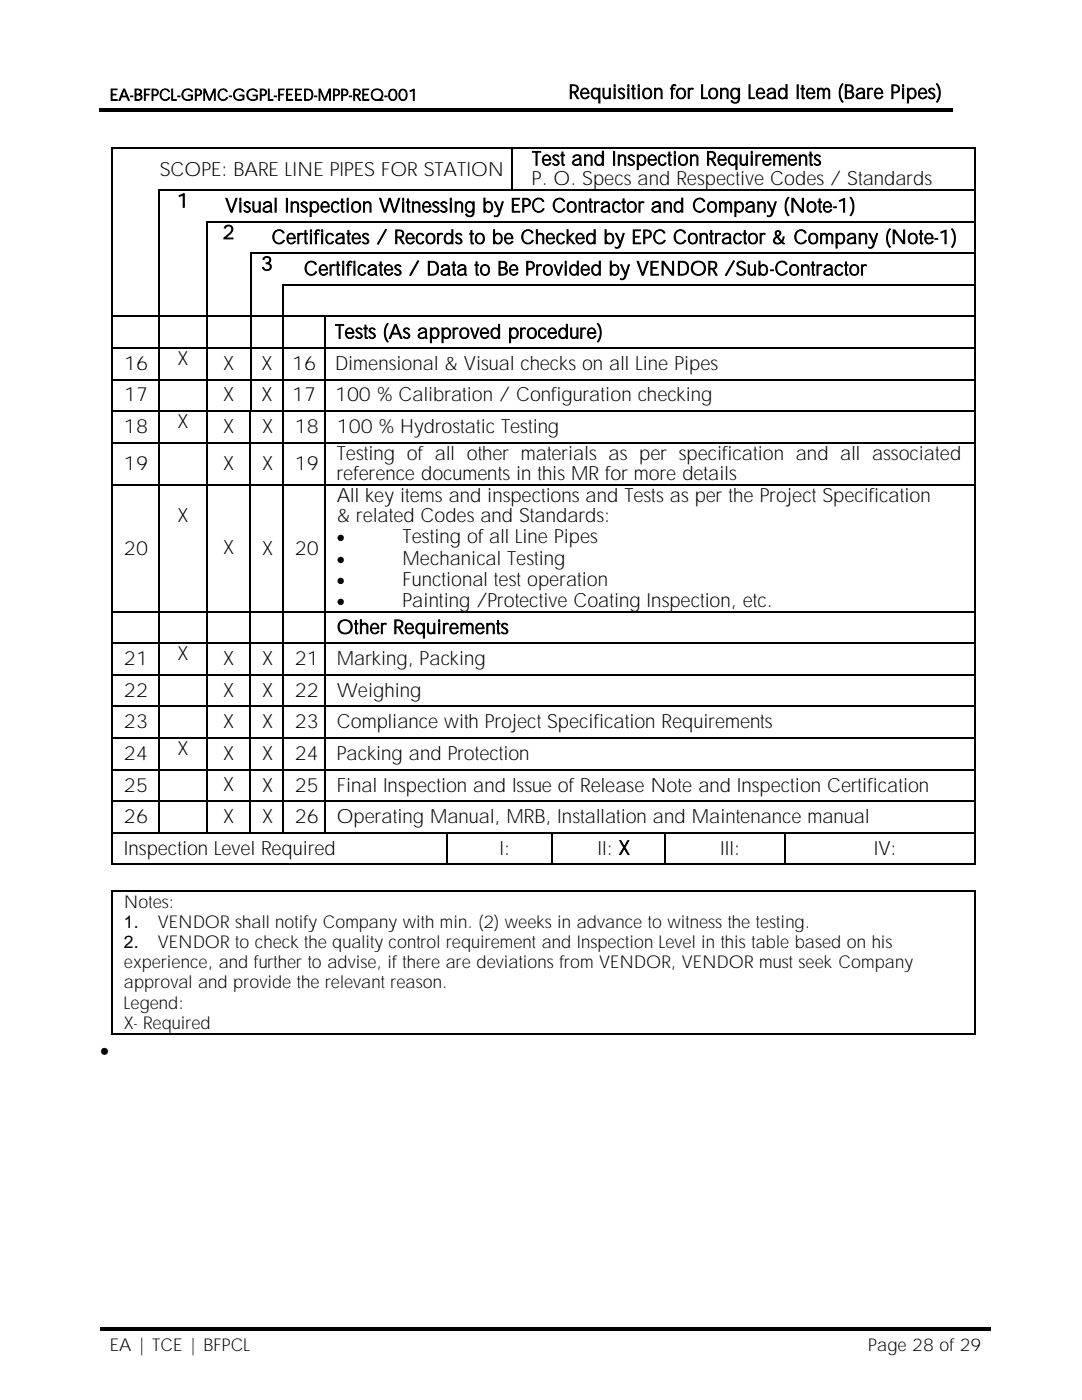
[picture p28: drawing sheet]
<svg xmlns="http://www.w3.org/2000/svg" width="216mm" height="279mm" viewBox="0 0 216 279" stroke-linecap="round" stroke-linejoin="round" font-family="sans-serif">
<defs><g id="words">
<g font-size="3.9">
<text x="113.5" y="19.7">Requisition for Long Lead Item (Bare Pipes)</text>
<text x="31.9" y="35.1">SCOPE: BARE LINE PIPES FOR STATION</text>
<text x="106.1" y="33">Test and Inspection Requirements</text>
<text x="35.3" y="41.4">1</text>
<text x="106.1" y="37">P. O. Specs and Respective Codes / Standards</text>
<text x="44.4" y="47.7">2</text>
<text x="45" y="42.3">Visual Inspection Witnessing by EPC Contractor and Company (Note-1)</text>
<text x="52.1" y="53.9">3</text>
<text x="54.2" y="48.6">Certificates / Records to be Checked by EPC Contractor &amp; Company (Note-1)</text>
<text x="60.6" y="54.9">Certificates / Data to Be Provided by VENDOR /Sub-Contractor</text>
<text x="66.9" y="67.5">Tests (As approved procedure)</text>
<text x="24.8" y="73.8">16</text>
<text x="35.4" y="72.8">X</text>
<text x="44.5" y="73.8">X</text>
<text x="52.2" y="73.8">X</text>
<text x="58.3" y="73.8">16</text>
<text x="66.9" y="73.8">Dimensional &amp; Visual checks on all Line Pipes</text>
<text x="24.8" y="80.1">17</text>
<text x="44.5" y="80.1">X</text>
<text x="52.2" y="80.1">X</text>
<text x="58.3" y="80.1">17</text>
<text x="66.9" y="80.1">100 % Calibration / Configuration checking</text>
<text x="24.7" y="86.4">18</text>
<text x="35.4" y="85.4">X</text>
<text x="44.5" y="86.4">X</text>
<text x="52.3" y="86.4">X</text>
<text x="58.8" y="86.4">18</text>
<text x="67.2" y="86.4">100 % Hydrostatic Testing</text>
<text x="24.7" y="93.8">19</text>
<text x="44.5" y="93.8">X</text>
<text x="52.3" y="93.8">X</text>
<text x="58.8" y="93.8">19</text>
<text x="67.2" y="91.8">Testing of all other materials as per specification and all associated</text>
<text x="67.2" y="95.8">reference documents in this MR for more details</text>
<text x="67.2" y="100.1">All key items and inspections and Tests as per the Project Specification</text>
<text x="35.4" y="104.2">X</text>
<text x="67.2" y="104.2">&amp; related Codes and Standards:</text>
<text x="24.7" y="110.7">20</text>
<text x="44.5" y="110.6">X</text>
<text x="52.3" y="110.7">X</text>
<text x="58.8" y="110.7">20</text>
<text x="80.3" y="108.4">Testing of all Line Pipes</text>
<text x="80.3" y="112.7">Mechanical Testing</text>
<text x="80.3" y="117">Functional test operation</text>
<text x="80.3" y="121.1">Painting /Protective Coating Inspection, etc.</text>
<text x="35.4" y="131.8">X</text>
<text x="67.2" y="126.5">Other Requirements</text>
<text x="24.7" y="132.8">21</text>
<text x="44.5" y="132.7">X</text>
<text x="52.3" y="132.8">X</text>
<text x="58.8" y="132.8">21</text>
<text x="67.2" y="132.8">Marking, Packing</text>
<text x="24.7" y="139">22</text>
<text x="44.5" y="139">X</text>
<text x="52.3" y="139">X</text>
<text x="58.8" y="139">22</text>
<text x="67.2" y="139">Weighing</text>
<text x="24.7" y="145.4">23</text>
<text x="44.5" y="145.4">X</text>
<text x="52.3" y="145.4">X</text>
<text x="58.8" y="145.4">23</text>
<text x="67.2" y="145.4">Compliance with Project Specification Requirements</text>
<text x="24.7" y="151.7">24</text>
<text x="35.4" y="150.6">X</text>
<text x="44.5" y="151.6">X</text>
<text x="52.3" y="151.7">X</text>
<text x="58.8" y="151.7">24</text>
<text x="67.2" y="151.7">Packing and Protection</text>
<text x="24.7" y="158">25</text>
<text x="44.5" y="157.9">X</text>
<text x="52.3" y="158">X</text>
<text x="58.8" y="158">25</text>
<text x="67.2" y="158">Final Inspection and Issue of Release Note and Inspection Certification</text>
<text x="24.7" y="164.2">26</text>
<text x="44.5" y="164.2">X</text>
<text x="52.3" y="164.2">X</text>
<text x="58.8" y="164.2">26</text>
<text x="67.2" y="164.2">Operating Manual, MRB, Installation and Maintenance manual</text>
<text x="24.7" y="170.5">Inspection Level Required</text>
<text x="99.7" y="170.5">I:</text>
<text x="119.2" y="170.5">II: X</text>
<text x="143.7" y="170.5">III:</text>
<text x="174.4" y="170.5">IV:</text>
<text x="20" y="211">•</text>
</g>
<g font-size="3.5">
<text x="67.2" y="108.4">•</text>
<text x="67.2" y="112.7">•</text>
<text x="67.2" y="117">•</text>
<text x="67.2" y="121.1">•</text>
<text x="24.7" y="181.1">Notes:</text>
<text x="24.7" y="185.2">1.</text>
<text x="31.5" y="185.2">VENDOR shall notify Company with min. (2) weeks in advance to witness the testing.</text>
<text x="24.7" y="189.2">2.</text>
<text x="31.5" y="189.2">VENDOR to check the quality control requirement and Inspection Level in this table based on his</text>
<text x="24.7" y="193.2">experience, and further to advise, if there are deviations from VENDOR, VENDOR must seek Company</text>
<text x="24.7" y="197.3">approval and provide the relevant reason.</text>
<text x="24.7" y="201.3">Legend:</text>
<text x="24.7" y="205.4">X- Required</text>
<text x="21.9" y="269.7">EA | TCE | BFPCL</text>
<text x="173.3" y="269.7">Page 28 of29</text>
</g>
<text font-size="3.2" x="21.9" y="20">EA-BFPCL-GPMC-GGPL-FEED-MPP-REQ-001</text>
</g></defs>
<g fill="#000">
<path d="M19.7 21.6h90.3v.8h-90.3z" fill-rule="evenodd"/>
<path d="M22.3 29.5h.3v.3h-.3z" fill-rule="evenodd"/>
<path d="M22.3 29.5h.3v.3h-.3z" fill-rule="evenodd"/>
<path d="M22.3 37.8h.3v.3h-.3z" fill-rule="evenodd"/>
<path d="M31.7 29.5h.3v.3h-.3z" fill-rule="evenodd"/>
<path d="M31.7 37.8h.3v.3h-.3z" fill-rule="evenodd"/>
<path d="M31.7 37.8h.3v.3h-.3z" fill-rule="evenodd"/>
<path d="M41.1 37.8h.3v.3h-.3z" fill-rule="evenodd"/>
<path d="M102 29.5h.3v.3h-.3z" fill-rule="evenodd"/>
<path d="M102 37.8h.3v.3h-.3z" fill-rule="evenodd"/>
<path d="M109.7 21.6h.8v.8h-.8z" fill-rule="evenodd"/>
<path d="M110.5 21.6h79.5v.8h-79.5z" fill-rule="evenodd"/>
<path d="M194.4 29.5h.3v.3h-.3z" fill-rule="evenodd"/>
<path d="M194.4 29.5h.3v.3h-.3z" fill-rule="evenodd"/>
<path d="M194.4 37.8h.3v.3h-.3z" fill-rule="evenodd"/>
<path d="M22.3 44.1h.3v.3h-.3z" fill-rule="evenodd"/>
<path d="M22.3 50.4h.3v.3h-.3z" fill-rule="evenodd"/>
<path d="M22.3 56.7h.3v.3h-.3z" fill-rule="evenodd"/>
<path d="M31.7 44.1h.3v.3h-.3z" fill-rule="evenodd"/>
<path d="M31.7 50.4h.3v.3h-.3z" fill-rule="evenodd"/>
<path d="M31.7 56.7h.3v.3h-.3z" fill-rule="evenodd"/>
<path d="M41.1 44.1h.3v.3h-.3z" fill-rule="evenodd"/>
<path d="M41.1 44.1h.3v.3h-.3z" fill-rule="evenodd"/>
<path d="M41.1 50.4h.3v.3h-.3z" fill-rule="evenodd"/>
<path d="M41.1 56.7h.3v.3h-.3z" fill-rule="evenodd"/>
<path d="M50 44.1h.3v.3h-.3z" fill-rule="evenodd"/>
<path d="M50 50.4h.3v.3h-.3z" fill-rule="evenodd"/>
<path d="M50 50.4h.3v.3h-.3z" fill-rule="evenodd"/>
<path d="M50 56.7h.3v.3h-.3z" fill-rule="evenodd"/>
<path d="M56.4 50.4h.2v.3h-.2z" fill-rule="evenodd"/>
<path d="M56.4 56.7h.2v.3h-.2z" fill-rule="evenodd"/>
<path d="M56.4 56.7h.2v.3h-.2z" fill-rule="evenodd"/>
<path d="M194.4 44.1h.3v.3h-.3z" fill-rule="evenodd"/>
<path d="M194.4 50.4h.3v.3h-.3z" fill-rule="evenodd"/>
<path d="M194.4 56.7h.3v.3h-.3z" fill-rule="evenodd"/>
<path d="M22.3 63h.3v.3h-.3z" fill-rule="evenodd"/>
<path d="M22.3 69.3h.3v.3h-.3z" fill-rule="evenodd"/>
<path d="M22.3 75.6h.3v.3h-.3z" fill-rule="evenodd"/>
<path d="M31.7 63h.3v.3h-.3z" fill-rule="evenodd"/>
<path d="M31.7 69.3h.3v.3h-.3z" fill-rule="evenodd"/>
<path d="M31.7 75.6h.3v.3h-.3z" fill-rule="evenodd"/>
<path d="M41.1 63h.3v.3h-.3z" fill-rule="evenodd"/>
<path d="M41.1 69.3h.3v.3h-.3z" fill-rule="evenodd"/>
<path d="M41.1 75.6h.3v.3h-.3z" fill-rule="evenodd"/>
<path d="M50 63h.3v.3h-.3z" fill-rule="evenodd"/>
<path d="M50 69.3h.3v.3h-.3z" fill-rule="evenodd"/>
<path d="M50 75.6h.3v.3h-.3z" fill-rule="evenodd"/>
<path d="M56.4 63h.2v.3h-.2z" fill-rule="evenodd"/>
<path d="M56.4 69.3h.2v.3h-.2z" fill-rule="evenodd"/>
<path d="M56.4 75.6h.2v.3h-.2z" fill-rule="evenodd"/>
<path d="M64.7 63h.2v.3h-.2z" fill-rule="evenodd"/>
<path d="M64.7 69.3h.2v.3h-.2z" fill-rule="evenodd"/>
<path d="M64.7 75.6h.2v.3h-.2z" fill-rule="evenodd"/>
<path d="M194.4 63h.3v.3h-.3z" fill-rule="evenodd"/>
<path d="M194.4 69.3h.3v.3h-.3z" fill-rule="evenodd"/>
<path d="M194.4 75.6h.3v.3h-.3z" fill-rule="evenodd"/>
<path d="M22.3 81.9h.3v.3h-.3z" fill-rule="evenodd"/>
<path d="M22.3 88.2h.3v.3h-.3z" fill-rule="evenodd"/>
<path d="M22.3 96.7h.3v.3h-.3z" fill-rule="evenodd"/>
<path d="M31.7 81.9h.3v.3h-.3z" fill-rule="evenodd"/>
<path d="M31.7 88.2h.3v.3h-.3z" fill-rule="evenodd"/>
<path d="M31.7 96.7h.3v.3h-.3z" fill-rule="evenodd"/>
<path d="M41.1 81.9h.3v.3h-.3z" fill-rule="evenodd"/>
<path d="M41.1 88.2h.3v.3h-.3z" fill-rule="evenodd"/>
<path d="M41.1 96.7h.3v.3h-.3z" fill-rule="evenodd"/>
<path d="M49.8 81.9h.3v.3h-.3z" fill-rule="evenodd"/>
<path d="M49.8 88.2h.3v.3h-.3z" fill-rule="evenodd"/>
<path d="M49.8 96.7h.3v.3h-.3z" fill-rule="evenodd"/>
<path d="M50.1 81.9h.3v.3h-.3z" fill-rule="evenodd"/>
<path d="M56.4 81.9h.2v.3h-.2z" fill-rule="evenodd"/>
<path d="M56.4 88.2h.2v.3h-.2z" fill-rule="evenodd"/>
<path d="M56.4 96.7h.2v.3h-.2z" fill-rule="evenodd"/>
<path d="M64.7 81.9h.2v.3h-.2z" fill-rule="evenodd"/>
<path d="M64.8 88.2h.3v.3h-.3z" fill-rule="evenodd"/>
<path d="M64.8 96.7h.3v.3h-.3z" fill-rule="evenodd"/>
<path d="M64.9 81.9h.3v.3h-.3z" fill-rule="evenodd"/>
<path d="M194.4 81.9h.3v.3h-.3z" fill-rule="evenodd"/>
<path d="M194.4 88.2h.3v.3h-.3z" fill-rule="evenodd"/>
<path d="M194.4 96.7h.3v.3h-.3z" fill-rule="evenodd"/>
<path d="M22.3 121.9h.3v.3h-.3z" fill-rule="evenodd"/>
<path d="M22.3 128.3h.3v.2h-.3z" fill-rule="evenodd"/>
<path d="M22.3 134.6h.3v.3h-.3z" fill-rule="evenodd"/>
<path d="M31.7 121.9h.3v.3h-.3z" fill-rule="evenodd"/>
<path d="M31.7 128.3h.3v.2h-.3z" fill-rule="evenodd"/>
<path d="M31.7 134.6h.3v.3h-.3z" fill-rule="evenodd"/>
<path d="M41.1 121.9h.3v.3h-.3z" fill-rule="evenodd"/>
<path d="M41.1 128.3h.3v.2h-.3z" fill-rule="evenodd"/>
<path d="M41.1 134.6h.3v.3h-.3z" fill-rule="evenodd"/>
<path d="M49.8 121.9h.3v.3h-.3z" fill-rule="evenodd"/>
<path d="M49.8 128.3h.3v.2h-.3z" fill-rule="evenodd"/>
<path d="M49.8 134.6h.3v.3h-.3z" fill-rule="evenodd"/>
<path d="M56.4 121.9h.2v.3h-.2z" fill-rule="evenodd"/>
<path d="M56.4 128.3h.2v.2h-.2z" fill-rule="evenodd"/>
<path d="M56.4 134.6h.2v.3h-.2z" fill-rule="evenodd"/>
<path d="M64.8 121.9h.3v.3h-.3z" fill-rule="evenodd"/>
<path d="M64.8 128.3h.3v.2h-.3z" fill-rule="evenodd"/>
<path d="M64.8 134.6h.3v.3h-.3z" fill-rule="evenodd"/>
<path d="M194.4 121.9h.3v.3h-.3z" fill-rule="evenodd"/>
<path d="M194.4 128.3h.3v.2h-.3z" fill-rule="evenodd"/>
<path d="M194.4 134.6h.3v.3h-.3z" fill-rule="evenodd"/>
<path d="M22.3 140.8h.3v.3h-.3z" fill-rule="evenodd"/>
<path d="M22.3 147.1h.3v.3h-.3z" fill-rule="evenodd"/>
<path d="M22.3 153.4h.3v.3h-.3z" fill-rule="evenodd"/>
<path d="M31.7 140.8h.3v.3h-.3z" fill-rule="evenodd"/>
<path d="M31.7 147.1h.3v.3h-.3z" fill-rule="evenodd"/>
<path d="M31.7 153.4h.3v.3h-.3z" fill-rule="evenodd"/>
<path d="M41.1 140.8h.3v.3h-.3z" fill-rule="evenodd"/>
<path d="M41.1 147.1h.3v.3h-.3z" fill-rule="evenodd"/>
<path d="M41.1 153.4h.3v.3h-.3z" fill-rule="evenodd"/>
<path d="M49.8 140.8h.3v.3h-.3z" fill-rule="evenodd"/>
<path d="M49.8 147.1h.3v.3h-.3z" fill-rule="evenodd"/>
<path d="M49.8 153.4h.3v.3h-.3z" fill-rule="evenodd"/>
<path d="M56.4 140.8h.2v.3h-.2z" fill-rule="evenodd"/>
<path d="M56.4 147.1h.2v.3h-.2z" fill-rule="evenodd"/>
<path d="M56.4 153.4h.2v.3h-.2z" fill-rule="evenodd"/>
<path d="M64.8 140.8h.3v.3h-.3z" fill-rule="evenodd"/>
<path d="M64.8 147.1h.3v.3h-.3z" fill-rule="evenodd"/>
<path d="M64.8 153.4h.3v.3h-.3z" fill-rule="evenodd"/>
<path d="M194.4 140.8h.3v.3h-.3z" fill-rule="evenodd"/>
<path d="M194.4 147.1h.3v.3h-.3z" fill-rule="evenodd"/>
<path d="M194.4 153.4h.3v.3h-.3z" fill-rule="evenodd"/>
<path d="M22.3 159.7h.3v.3h-.3z" fill-rule="evenodd"/>
<path d="M22.3 166h.3v.3h-.3z" fill-rule="evenodd"/>
<path d="M22.3 172.3h.3v.3h-.3z" fill-rule="evenodd"/>
<path d="M22.3 172.3h.3v.3h-.3z" fill-rule="evenodd"/>
<path d="M22.3 177.6h.3v.3h-.3z" fill-rule="evenodd"/>
<path d="M22.3 177.6h.3v.3h-.3z" fill-rule="evenodd"/>
<path d="M31.7 159.7h.3v.3h-.3z" fill-rule="evenodd"/>
<path d="M31.7 166h.3v.3h-.3z" fill-rule="evenodd"/>
<path d="M41.1 159.7h.3v.3h-.3z" fill-rule="evenodd"/>
<path d="M41.1 166h.3v.3h-.3z" fill-rule="evenodd"/>
<path d="M49.8 159.7h.3v.3h-.3z" fill-rule="evenodd"/>
<path d="M49.8 166h.3v.3h-.3z" fill-rule="evenodd"/>
<path d="M56.4 159.7h.2v.3h-.2z" fill-rule="evenodd"/>
<path d="M56.4 166h.2v.3h-.2z" fill-rule="evenodd"/>
<path d="M64.8 159.7h.3v.3h-.3z" fill-rule="evenodd"/>
<path d="M64.8 166h.3v.3h-.3z" fill-rule="evenodd"/>
<path d="M89 166h.3v.3h-.3z" fill-rule="evenodd"/>
<path d="M89 172.3h.3v.3h-.3z" fill-rule="evenodd"/>
<path d="M110 166h.3v.3h-.3z" fill-rule="evenodd"/>
<path d="M110 172.3h.3v.3h-.3z" fill-rule="evenodd"/>
<path d="M132.5 166h.3v.3h-.3z" fill-rule="evenodd"/>
<path d="M132.5 172.3h.3v.3h-.3z" fill-rule="evenodd"/>
<path d="M156.4 166h.3v.3h-.3z" fill-rule="evenodd"/>
<path d="M156.4 172.3h.3v.3h-.3z" fill-rule="evenodd"/>
<path d="M194.4 159.7h.3v.3h-.3z" fill-rule="evenodd"/>
<path d="M194.4 166h.3v.3h-.3z" fill-rule="evenodd"/>
<path d="M194.4 172.3h.3v.3h-.3z" fill-rule="evenodd"/>
<path d="M194.4 172.3h.3v.3h-.3z" fill-rule="evenodd"/>
<path d="M194.4 177.6h.3v.3h-.3z" fill-rule="evenodd"/>
<path d="M194.4 177.6h.3v.3h-.3z" fill-rule="evenodd"/>
<path d="M22.3 206.2h.3v.3h-.3z" fill-rule="evenodd"/>
<path d="M22.3 206.2h.3v.3h-.3z" fill-rule="evenodd"/>
<path d="M194.4 206.2h.3v.3h-.3z" fill-rule="evenodd"/>
<path d="M194.4 206.2h.3v.3h-.3z" fill-rule="evenodd"/>
<path d="M20 264.9h59.2v.8h-59.2z" fill-rule="evenodd"/>
<path d="M79.2 264.9h.8v.8h-.8z" fill-rule="evenodd"/>
<path d="M80 264.9h58.5v.8h-58.5z" fill-rule="evenodd"/>
<path d="M138.5 264.9h.8v.8h-.8z" fill-rule="evenodd"/>
<path d="M139.3 264.9h58.4v.8h-58.4z" fill-rule="evenodd"/>
</g>
<g fill="none" stroke="#000" stroke-width=".3">
<path d="M22.4 29.8v8M22.4 38.1v6M22.6 29.6h9.1M31.8 38.1v6M32 29.6h70M32 38h9.1M41.4 38h60.6M102.1 29.8v8M102.3 29.6h92.1M102.3 38h92.1M194.6 29.8v8M194.6 38.1v6"/>
<path d="M22.4 44.4v6M22.4 50.7v6M22.4 57v6M31.8 44.4v6M31.8 50.7v6M31.8 57v6M41.2 44.4v6M41.2 50.7v6M41.2 57v6M41.4 44.3h8.6M50.1 50.7v6M50.1 57v6"/>
<path d="M50.3 44.3h144.1M50.3 50.6h6.1M56.5 57v6M56.6 50.6h137.8M56.6 56.8h137.8M194.6 44.4v6M194.6 50.7v6M194.6 57v6M22.4 63.3v6M22.4 69.6v6M22.4 75.9v6M22.6 63.1h9.1"/>
<path d="M22.6 69.5h9.1M22.6 75.8h9.1M31.8 63.3v6M31.8 69.6v6M31.8 75.9v6M32 63.1h9.1M32 69.5h9.1M32 75.8h9.1M41.2 63.3v6M41.2 69.6v6M41.2 75.9v6M41.4 63.1h8.6"/>
<path d="M41.4 69.5h8.6M41.4 75.8h8.6M50.1 63.3v6M50.1 69.6v6M50.1 75.9v6M50.3 63.1h6.1M50.3 69.5h6.1M50.3 75.8h6.1M56.5 63.3v6M56.5 69.6v6M56.5 75.9v6M56.6 63.1h8.1"/>
<path d="M56.6 69.5h8.1M56.6 75.8h8.1M64.8 63.3v6M64.8 69.6v6M64.8 75.9v6M64.9 63.1h129.5M64.9 69.5h129.5M64.9 75.8h129.5M194.6 63.3v6M194.6 69.6v6M194.6 75.9v6M22.4 82.2v6"/>
<path d="M22.4 88.5v8.2M22.4 97v24.9M22.6 82h9.1M22.6 88.3h9.1M22.6 96.8h9.1M31.8 82.2v6M31.8 88.5v8.2M31.8 97v24.9M32 82h9.1M32 88.3h9.1M32 96.8h9.1M41.2 82.2v6"/>
<path d="M41.2 88.5v8.2M41.2 97v24.9M41.4 82h8.4M41.4 88.3h8.4M41.4 96.8h8.4M50 82.2v6M50 88.5v8.2M50 97v24.9M50.1 88.3h6.3M50.1 96.8h6.3M50.4 82h6M56.5 82.2v6"/>
<path d="M56.5 88.5v8.2M56.5 97v24.9M56.6 82h8.1M56.6 88.3h8.2M56.6 96.8h8.2M64.9 82.2v6M64.9 88.5v8.2M64.9 97v24.9M65.1 88.3h129.3M65.1 96.8h129.3M65.2 82h129.2M194.6 82.2v6"/>
<path d="M194.6 88.5v8.2M194.6 97v24.9M22.4 122.2v6.1M22.4 128.5v6.1M22.4 134.9v5.9M22.6 122.1h9.1M22.6 128.4h9.1M22.6 134.7h9.1M31.8 122.2v6.1M31.8 128.5v6.1M31.8 134.9v5.9M32 122.1h9.1"/>
<path d="M32 128.4h9.1M32 134.7h9.1M41.2 122.2v6.1M41.2 128.5v6.1M41.2 134.9v5.9M41.4 122.1h8.4M41.4 128.4h8.4M41.4 134.7h8.4M50 122.2v6.1M50 128.5v6.1M50 134.9v5.9M50.1 122.1h6.3"/>
<path d="M50.1 128.4h6.3M50.1 134.7h6.3M56.5 122.2v6.1M56.5 128.5v6.1M56.5 134.9v5.9M56.6 122.1h8.2M56.6 128.4h8.2M56.6 134.7h8.2M64.9 122.2v6.1M64.9 128.5v6.1M64.9 134.9v5.9M65.1 122.1h129.3"/>
<path d="M65.1 128.4h129.3M65.1 134.7h129.3M194.6 122.2v6.1M194.6 128.5v6.1M194.6 134.9v5.9M22.4 141.1v6M22.4 147.4v6M22.4 153.7v6M22.6 141h9.1M22.6 147.3h9.1M22.6 153.6h9.1M22.6 159.9h9.1"/>
<path d="M31.8 141.1v6M31.8 147.4v6M31.8 153.7v6M32 141h9.1M32 147.3h9.1M32 153.6h9.1M32 159.9h9.1M41.2 141.1v6M41.2 147.4v6M41.2 153.7v6M41.4 141h8.4M41.4 147.3h8.4"/>
<path d="M41.4 153.6h8.4M41.4 159.9h8.4M50 141.1v6M50 147.4v6M50 153.7v6M50.1 141h6.3M50.1 147.3h6.3M50.1 153.6h6.3M50.1 159.9h6.3M56.5 141.1v6M56.5 147.4v6M56.5 153.7v6"/>
<path d="M56.6 141h8.2M56.6 147.3h8.2M56.6 153.6h8.2M56.6 159.9h8.2M64.9 141.1v6M64.9 147.4v6M64.9 153.7v6M65.1 141h129.3M65.1 147.3h129.3M65.1 153.6h129.3M65.1 159.9h129.3M194.6 141.1v6"/>
<path d="M194.6 147.4v6M194.6 153.7v6M22.4 160v6M22.4 166.3v6M22.4 177.9v28.3M22.6 166.2h9.1M22.6 172.5h66.4M22.6 177.7h171.8M31.8 160v6M32 166.2h9.1M41.2 160v6M41.4 166.2h8.4"/>
<path d="M50 160v6M50.1 166.2h6.3M56.5 160v6M56.6 166.2h8.2M64.9 160v6M65.1 166.2h23.9M89.2 166.3v6M89.3 166.2h20.7M89.3 172.5h20.7M110.1 166.3v6M110.3 166.2h22.2M110.3 172.5h22.2"/>
<path d="M132.6 166.3v6M132.8 166.2h23.6M132.8 172.5h23.6M156.6 166.3v6M156.7 166.2h37.7M156.7 172.5h37.7M194.6 160v6M194.6 166.3v6M194.6 177.9v28.3M22.6 206.3h171.8"/>
</g>
<use href="#words"/>
</svg>
